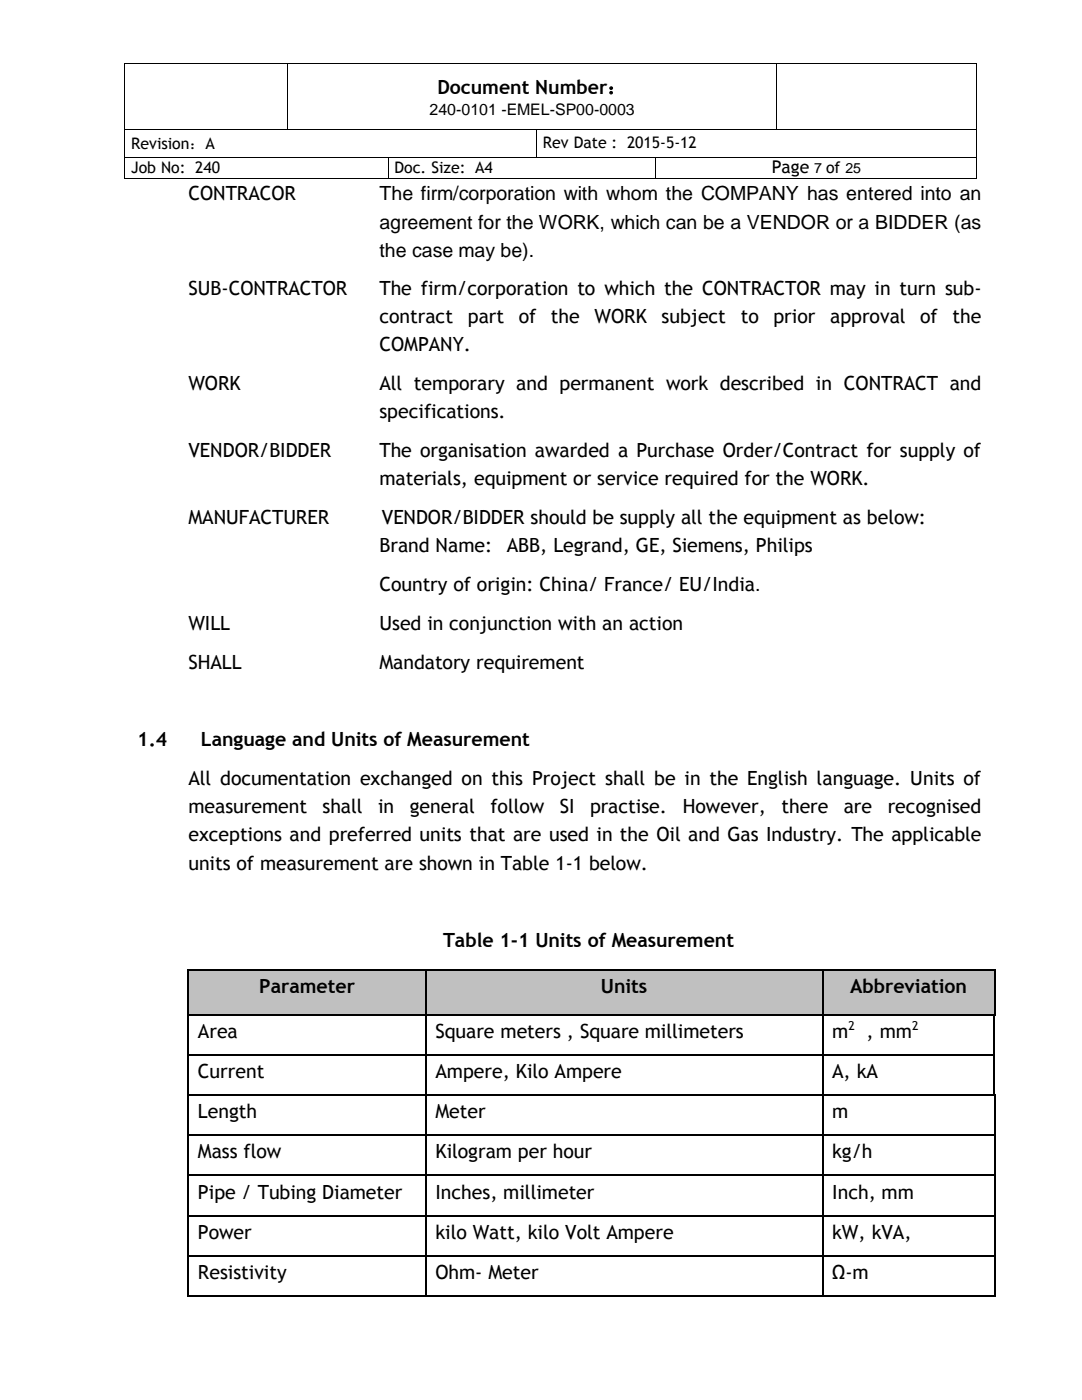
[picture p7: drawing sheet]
<svg xmlns="http://www.w3.org/2000/svg" width="216mm" height="279mm" viewBox="0 0 216 279" stroke-linecap="round" stroke-linejoin="round" font-family="sans-serif">
<defs><g id="words">
<g font-size="3.9">
<text x="87.3" y="18.7">Document Number：</text>
<text x="37.6" y="39.9">CONTRACOR</text>
<text x="75.7" y="39.9">The firm/corporation with whom the COMPANY has entered into an</text>
<text x="75.7" y="45.7">agreement for the WORK, which can be a VENDOR or a BIDDER (as</text>
<text x="75.7" y="51.3">the case may be).</text>
<text x="37.6" y="58.8">SUB-CONTRACTOR</text>
<text x="75.7" y="58.8">The firm/corporation to which the CONTRACTOR may in turn sub-</text>
<text x="75.7" y="64.4">contract</text>
<text x="93.4" y="64.4">part</text>
<text x="103.5" y="64.4">of</text>
<text x="109.9" y="64.4">the</text>
<text x="118.6" y="64.4">WORK</text>
<text x="132" y="64.4">subject</text>
<text x="147.8" y="64.4">to</text>
<text x="154.4" y="64.4">prior</text>
<text x="165.7" y="64.4">approval</text>
<text x="183.6" y="64.4">of</text>
<text x="190.1" y="64.4">the</text>
<text x="75.7" y="70.1">COMPANY.</text>
<text x="37.6" y="77.8">WORK</text>
<text x="75.7" y="77.8">All temporary and permanent work described in CONTRACT and</text>
<text x="75.7" y="83.5">specifications.</text>
<text x="37.6" y="91.2">VENDOR/BIDDER</text>
<text x="75.7" y="91.2">The organisation awarded a Purchase Order/Contract for supply of</text>
<text x="75.7" y="96.8">materials, equipment or service required for the WORK.</text>
<text x="37.6" y="104.6">MANUFACTURER</text>
<text x="76.2" y="104.6">VENDOR/BIDDER should be supply all the equipment as below:</text>
<text x="75.7" y="110.2">Brand Name:</text>
<text x="101.1" y="110.2">ABB, Legrand, GE, Siemens, Philips</text>
<text x="75.7" y="117.9">Country of origin: China/ France/ EU/India.</text>
<text x="37.6" y="125.7">WILL</text>
<text x="75.7" y="125.7">Used in conjunction with an action</text>
<text x="37.6" y="133.4">SHALL</text>
<text x="75.7" y="133.4">Mandatory requirement</text>
<text x="27.4" y="148.9">1.4</text>
<text x="40.1" y="148.9">Language and Units of Measurement</text>
<text x="37.6" y="156.7">All documentation exchanged on this Project shall be in the English language. Units of</text>
<text x="37.6" y="162.3">measurement</text>
<text x="37.6" y="167.9">exceptions and preferred units that are used in the Oil and Gas Industry. The applicable</text>
<text x="64.3" y="162.3">shall</text>
<text x="75.4" y="162.3">in</text>
<text x="81.8" y="162.3">general</text>
<text x="97.9" y="162.3">follow</text>
<text x="111.7" y="162.3">SI</text>
<text x="117.7" y="162.3">practise.</text>
<text x="136.3" y="162.3">However,</text>
<text x="155.9" y="162.3">there</text>
<text x="168.4" y="162.3">are</text>
<text x="177.1" y="162.3">recognised</text>
<text x="37.6" y="173.5">units of measurement are shown in Table 1-1 below.</text>
<text x="88.4" y="189.1">Table 1-1 Units of Measurement</text>
<text x="51.7" y="198.1">Parameter</text>
<text x="119.9" y="198.1">Units</text>
<text x="169.6" y="198.1">Abbreviation</text>
<text x="39.5" y="207.2">Area</text>
<text x="86.9" y="207.2">Square meters , Square millimeters</text>
<text x="166.1" y="207.2">m</text>
<text x="172.9" y="207.2">, mm</text>
<text x="39.5" y="215.2">Current</text>
<text x="86.9" y="215.2">Ampere, Kilo Ampere</text>
<text x="166.1" y="215.2">A, kA</text>
<text x="39.5" y="223.2">Length</text>
<text x="86.9" y="223.2">Meter</text>
<text x="166.1" y="223.2">m</text>
<text x="39.5" y="231.2">Mass flow</text>
<text x="86.9" y="231.2">Kilogram per hour</text>
<text x="166.1" y="231.2">kg/h</text>
<text x="39.5" y="239.2">Pipe / Tubing Diameter</text>
<text x="86.9" y="239.2">Inches, millimeter</text>
<text x="166.1" y="239.2">Inch, mm</text>
<text x="39.5" y="247.2">Power</text>
<text x="86.9" y="247.2">kilo Watt, kilo Volt Ampere</text>
<text x="166.1" y="247.2">kW, kVA,</text>
<text x="39.5" y="255.2">Resistivity</text>
<text x="86.9" y="255.2">Ohm- Meter</text>
<text x="166.1" y="255.2">Ω-m</text>
</g>
<text font-size="3.5" x="154" y="34.6">Page</text>
<g font-size="3.2">
<text x="85.7" y="22.9">240-0101 -EMEL-SP00-0003</text>
<text x="26.2" y="29.7">Revision：A</text>
<text x="108.3" y="29.6">Rev Date : 2015-5-12</text>
<text x="26.2" y="34.5">Job No: 240</text>
<text x="78.7" y="34.5">Doc. Size: A4</text>
</g>
<text font-size="2.8" x="162.5" y="34.6">7 of 25</text>
<g font-size="2.5">
<text x="169.3" y="205.6">2</text>
<text x="182" y="205.6">2</text>
</g>
</g></defs>
<g fill="#000">
<path d="M24.8 12.5h.2v.2h-.2z" fill-rule="evenodd"/>
<path d="M24.8 12.5h.2v.2h-.2z" fill-rule="evenodd"/>
<path d="M57.3 12.5h.2v.2h-.2z" fill-rule="evenodd"/>
<path d="M154.8 12.5h.2v.2h-.2z" fill-rule="evenodd"/>
<path d="M194.9 12.5h.1v.2h-.1z" fill-rule="evenodd"/>
<path d="M194.9 12.5h.1v.2h-.1z" fill-rule="evenodd"/>
<path d="M24.8 25.7h.2v.2h-.2z" fill-rule="evenodd"/>
<path d="M24.8 31.3h.2v.2h-.2z" fill-rule="evenodd"/>
<path d="M24.8 35.6h.2v.2h-.2z" fill-rule="evenodd"/>
<path d="M24.8 35.6h.2v.2h-.2z" fill-rule="evenodd"/>
<path d="M57.3 25.7h.2v.2h-.2z" fill-rule="evenodd"/>
<path d="M77.4 31.3h.1v.2h-.1z" fill-rule="evenodd"/>
<path d="M77.4 35.6h.1v.2h-.1z" fill-rule="evenodd"/>
<path d="M107 25.7h.2v.2h-.2z" fill-rule="evenodd"/>
<path d="M107 31.3h.2v.2h-.2z" fill-rule="evenodd"/>
<path d="M130.7 31.3h.1v.2h-.1z" fill-rule="evenodd"/>
<path d="M130.7 35.6h.1v.2h-.1z" fill-rule="evenodd"/>
<path d="M154.8 25.7h.2v.2h-.2z" fill-rule="evenodd"/>
<path d="M194.9 25.7h.1v.2h-.1z" fill-rule="evenodd"/>
<path d="M194.9 31.3h.1v.2h-.1z" fill-rule="evenodd"/>
<path d="M194.9 35.6h.1v.2h-.1z" fill-rule="evenodd"/>
<path d="M194.9 35.6h.1v.2h-.1z" fill-rule="evenodd"/>
</g>
<g fill="none" stroke="#000" stroke-width=".2">
<path d="M24.9 12.7v13M25 12.6h32.3M57.4 12.7v13M57.5 12.6h97.3M154.9 12.7v13M155 12.6h39.8M194.9 12.7v13M24.9 25.9v5.4M24.9 31.5v4.1M25 25.8h32.3M25 31.4h52.4M25 35.7h52.4"/>
<path d="M57.5 25.8h49.5M77.4 31.5v4.1M77.5 31.4h29.5M77.5 35.7h53.2M107.1 25.9v5.4M107.2 25.8h47.6M107.2 31.4h23.5M130.8 31.5v4.1M130.8 31.4h64M130.8 35.7h64M155 25.8h39.8M194.9 25.9v5.4"/>
<path d="M194.9 31.5v4.1"/>
</g>
<g fill="#c0c0c0">
<path d="M37.7 193.6h1.8v8.9h-1.8z" fill-rule="evenodd"/>
<path d="M83.1 193.6h1.8v8.9h-1.8z" fill-rule="evenodd"/>
<path d="M39.5 193.6h43.6v8.9h-43.6z" fill-rule="evenodd"/>
<path d="M85.1 193.6h1.8v8.9h-1.8z" fill-rule="evenodd"/>
<path d="M162.2 193.6h1.8v8.9h-1.8z" fill-rule="evenodd"/>
<path d="M86.9 193.6h75.3v8.9h-75.3z" fill-rule="evenodd"/>
<path d="M164.3 193.6h1.8v8.9h-1.8z" fill-rule="evenodd"/>
<path d="M196.5 193.6h1.8v8.9h-1.8z" fill-rule="evenodd"/>
<path d="M166.1 193.6h30.4v8.9h-30.4z" fill-rule="evenodd"/>
</g>
<g fill="#000">
<path d="M37.5 193.4h.2v.2h-.2z" fill-rule="evenodd"/>
<path d="M37.5 193.4h.2v.2h-.2z" fill-rule="evenodd"/>
<path d="M84.9 193.4h.2v.2h-.2z" fill-rule="evenodd"/>
<path d="M164 193.4h.3v.2h-.3z" fill-rule="evenodd"/>
<path d="M198.3 193.4h.3v.2h-.3z" fill-rule="evenodd"/>
<path d="M198.3 193.4h.3v.2h-.3z" fill-rule="evenodd"/>
<path d="M37.5 202.5h.2v.2h-.2z" fill-rule="evenodd"/>
<path d="M37.5 202.5h.2v.2h-.2z" fill-rule="evenodd"/>
<path d="M37.5 210.5h.2v.2h-.2z" fill-rule="evenodd"/>
<path d="M37.5 218.4h.2v.3h-.2z" fill-rule="evenodd"/>
<path d="M37.5 218.4h.2v.3h-.2z" fill-rule="evenodd"/>
<path d="M84.9 202.5h.2v.2h-.2z" fill-rule="evenodd"/>
<path d="M84.9 210.5h.2v.2h-.2z" fill-rule="evenodd"/>
<path d="M84.9 218.4h.2v.3h-.2z" fill-rule="evenodd"/>
<path d="M164 202.5h.3v.2h-.3z" fill-rule="evenodd"/>
<path d="M164 210.5h.2v.2h-.2z" fill-rule="evenodd"/>
<path d="M164 218.4h.3v.3h-.3z" fill-rule="evenodd"/>
<path d="M198.3 202.5h.3v.2h-.3z" fill-rule="evenodd"/>
<path d="M198.3 202.5h.3v.2h-.3z" fill-rule="evenodd"/>
<path d="M198.3 210.5h.2v.2h-.2z" fill-rule="evenodd"/>
<path d="M198.3 218.4h.3v.3h-.3z" fill-rule="evenodd"/>
<path d="M198.3 218.4h.3v.3h-.3z" fill-rule="evenodd"/>
<path d="M37.5 226.4h.2v.3h-.2z" fill-rule="evenodd"/>
<path d="M37.5 234.4h.2v.3h-.2z" fill-rule="evenodd"/>
<path d="M84.9 226.4h.2v.3h-.2z" fill-rule="evenodd"/>
<path d="M84.9 234.4h.2v.3h-.2z" fill-rule="evenodd"/>
<path d="M164 226.4h.3v.3h-.3z" fill-rule="evenodd"/>
<path d="M164 234.4h.3v.3h-.3z" fill-rule="evenodd"/>
<path d="M198.3 226.4h.3v.3h-.3z" fill-rule="evenodd"/>
<path d="M198.3 234.4h.3v.3h-.3z" fill-rule="evenodd"/>
<path d="M37.5 242.5h.2v.2h-.2z" fill-rule="evenodd"/>
<path d="M37.5 250.5h.2v.2h-.2z" fill-rule="evenodd"/>
<path d="M37.5 258.5h.2v.3h-.2z" fill-rule="evenodd"/>
<path d="M37.5 258.5h.2v.3h-.2z" fill-rule="evenodd"/>
<path d="M84.9 242.5h.2v.2h-.2z" fill-rule="evenodd"/>
<path d="M84.9 250.5h.2v.2h-.2z" fill-rule="evenodd"/>
<path d="M84.9 258.5h.2v.3h-.2z" fill-rule="evenodd"/>
<path d="M164 242.5h.3v.2h-.3z" fill-rule="evenodd"/>
<path d="M164 250.5h.3v.2h-.3z" fill-rule="evenodd"/>
<path d="M164 258.5h.3v.3h-.3z" fill-rule="evenodd"/>
<path d="M198.3 242.5h.3v.2h-.3z" fill-rule="evenodd"/>
<path d="M198.3 250.5h.3v.2h-.3z" fill-rule="evenodd"/>
<path d="M198.3 258.5h.3v.3h-.3z" fill-rule="evenodd"/>
<path d="M198.3 258.5h.3v.3h-.3z" fill-rule="evenodd"/>
</g>
<g fill="none" stroke="#000" stroke-width=".25">
<path d="M37.6 193.6v8.9M37.7 193.5h47.2M85 193.6v8.9M85.1 193.5h78.9M164.2 193.6v8.9M164.3 193.5h34M198.5 193.6v8.9M37.6 218.7v7.7M37.7 202.6h47.2M37.7 218.6h47.2M85 218.7v7.7M85.1 202.6h78.9"/>
<path d="M85.1 218.6h78.9M164.2 218.7v7.7M164.3 202.6h34M164.3 218.6h34M198.5 218.7v7.7M37.6 226.7v7.7M37.6 234.7v7.8M37.7 226.6h47.2M37.7 234.6h47.2M85 226.7v7.7M85 234.7v7.8M85.1 226.6h78.9"/>
<path d="M85.1 234.6h78.9M164.2 226.7v7.7M164.2 234.7v7.8M164.3 226.6h34M164.3 234.6h34M198.5 226.7v7.7M198.5 234.7v7.8M37.6 242.7v7.8M37.6 250.7v7.8M37.7 242.6h47.2M37.7 250.6h47.2M37.7 258.7h47.2"/>
<path d="M85 242.7v7.8M85 250.7v7.8M85.1 242.6h78.9M85.1 250.6h78.9M85.1 258.7h78.9M164.2 242.7v7.8M164.2 250.7v7.8M164.3 242.6h34M164.3 250.6h34M164.3 258.7h34M198.5 242.7v7.8M198.5 250.7v7.8"/>
</g>
<path d="M37.6 202.7v7.8M37.6 210.7v7.7M37.7 210.6h47.2M85 202.7v7.8M85 210.7v7.7M85.1 210.6h78.9M164.1 202.7v7.8M164.1 210.7v7.7M164.2 210.6h34.1M198.4 202.7v7.8M198.4 210.7v7.7" fill="none" stroke="#000" stroke-width=".21"/>
<use href="#words"/>
</svg>
